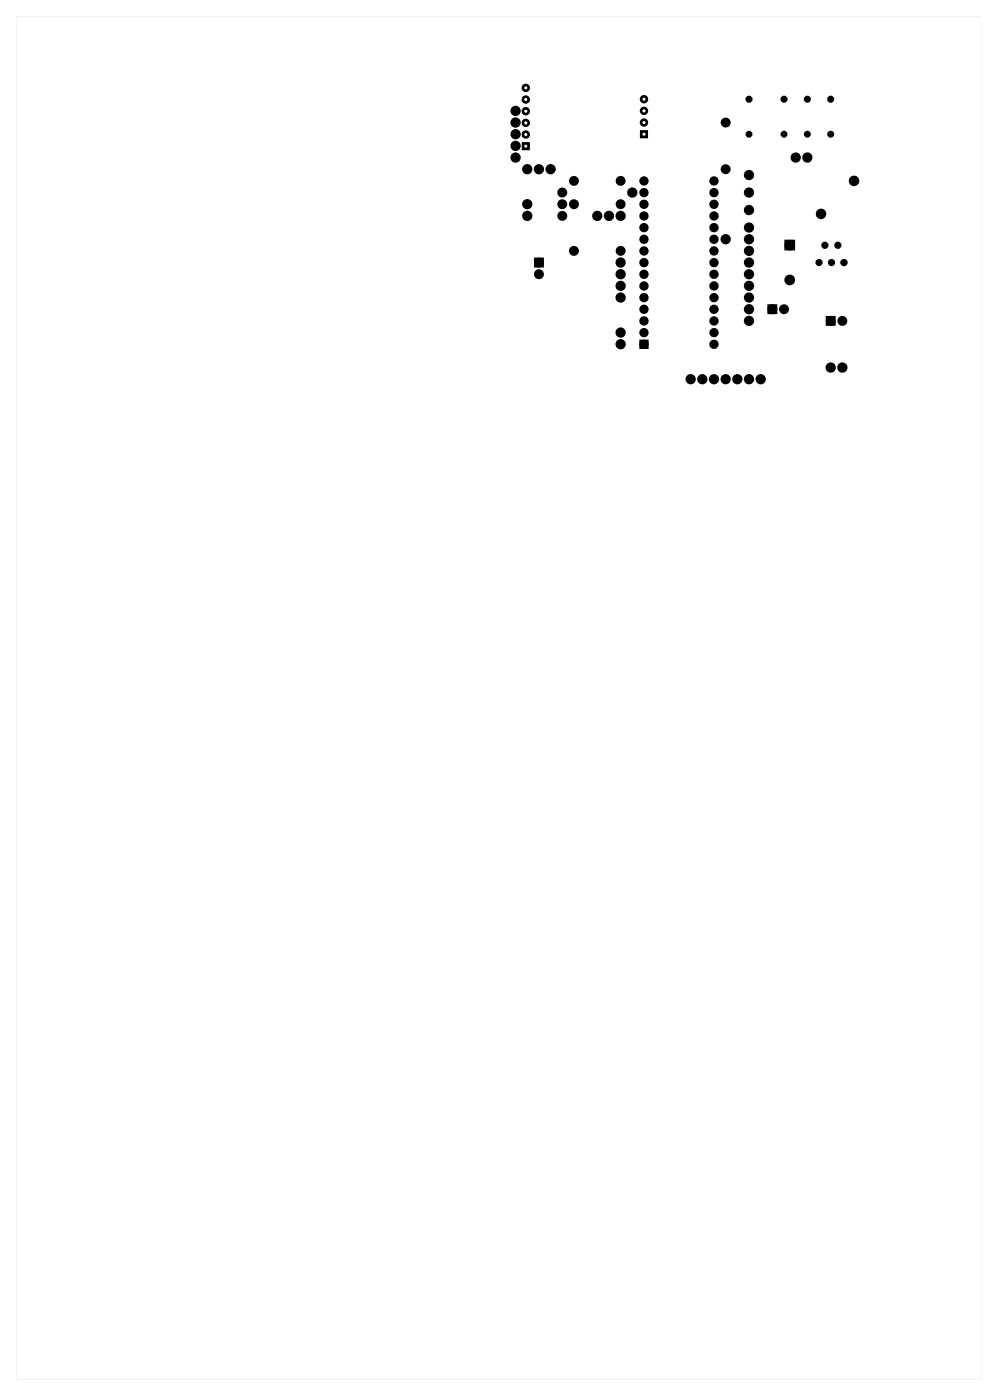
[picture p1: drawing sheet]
<svg xmlns="http://www.w3.org/2000/svg" width="216mm" height="305mm" viewBox="0 0 216 305" stroke-linecap="round" stroke-linejoin="round" font-family="sans-serif">
<g fill="#000">
<path d="M116.6 56.5h1.4v1.4h-1.4zM171.1 52.6h1.6v1.5h-1.6zM139.5 74.3h1.3v1.3h-1.3zM167.4 66.6h1.4v1.4h-1.4zM180.1 69.2h1.4v1.4h-1.4z"/>
<path d="M113.6 19.1a.8 .8 0 0 1 1.6 0 .8 .8 0 0 1-1.6 0zM114 19.1a.47 .47 0 0 0 .9 0 .47 .47 0 0 0-.9 0z"/>
<path d="M3.6 3.6v296.8h209.8v-296.8zM3.6 3.6h209.8v296.8h-209.8z"/>
<path d="M113.6 21.7a.8 .8 0 0 1 1.6 0 .8 .8 0 0 1-1.6 0zM114 21.7a.47 .47 0 0 0 .9 0 .47 .47 0 0 0-.9 0z"/>
<path d="M113.6 24.2a.8 .8 0 0 1 1.6 0 .8 .8 0 0 1-1.6 0zM114 24.2a.47 .47 0 0 0 .9 0 .47 .47 0 0 0-.9 0z"/>
<path d="M113.6 26.8a.8 .8 0 0 1 1.6 0 .8 .8 0 0 1-1.6 0zM114 26.8a.47 .47 0 0 0 .9 0 .47 .47 0 0 0-.9 0z"/>
<path d="M113.6 29.3a.8 .8 0 0 1 1.6 0 .8 .8 0 0 1-1.6 0zM114 29.3a.47 .47 0 0 0 .9 0 .47 .47 0 0 0-.9 0z"/>
<path d="M113.7 31.1h1.5v1.5h-1.5zM114 31.8a.47 .47 0 0 0 .9 0 .47 .47 0 0 0-.9 0z"/>
<path d="M139.4 21.6a.79 .79 0 0 1 1.5 0 .79 .79 0 0 1-1.5 0zM139.7 21.6a.47 .47 0 0 0 .9 0 .47 .47 0 0 0-.9 0z"/>
<path d="M139.4 24.1a.79 .79 0 0 1 1.5 0 .79 .79 0 0 1-1.5 0zM139.7 24.1a.47 .47 0 0 0 .9 0 .47 .47 0 0 0-.9 0z"/>
<path d="M139.4 26.7a.79 .79 0 0 1 1.5 0 .79 .79 0 0 1-1.5 0zM139.7 26.7a.47 .47 0 0 0 .9 0 .47 .47 0 0 0-.9 0z"/>
<path d="M139.4 28.5h1.5v1.5h-1.5zM139.7 29.2a.47 .47 0 0 0 .9 0 .47 .47 0 0 0-.9 0z"/>
</g>
<g fill="none" stroke="#000" stroke-width=".76" stroke-linecap="butt">
<path d="M116.6 56.5h1.4v1.4h-1.4zM171.1 52.6h1.6v1.5h-1.6zM167.4 66.6h1.4v1.4h-1.4zM180.1 69.2h1.4v1.4h-1.4z"/>
<circle cx="112.2" cy="34.3" r=".74"/>
<circle cx="112.2" cy="29.2" r=".74"/>
<circle cx="112.2" cy="31.8" r=".74"/>
<circle cx="112.2" cy="24.1" r=".74"/>
<circle cx="112.2" cy="26.7" r=".74"/>
<circle cx="114.8" cy="36.8" r=".74"/>
<circle cx="117.3" cy="36.8" r=".74"/>
<circle cx="119.8" cy="36.8" r=".74"/>
<circle cx="124.9" cy="39.4" r=".7"/>
<circle cx="135.1" cy="39.4" r=".7"/>
<circle cx="157.9" cy="36.8" r=".7"/>
<circle cx="157.9" cy="26.7" r=".7"/>
<circle cx="163" cy="38.1" r=".74"/>
<circle cx="173.2" cy="34.3" r=".74"/>
<circle cx="175.7" cy="34.3" r=".74"/>
<circle cx="185.9" cy="39.4" r=".76"/>
<circle cx="114.8" cy="44.5" r=".74"/>
<circle cx="114.8" cy="47" r=".74"/>
<circle cx="117.3" cy="59.7" r=".7"/>
<circle cx="117.3" cy="57.2" r=".7"/>
<circle cx="122.4" cy="47" r=".7"/>
<circle cx="122.4" cy="44.5" r=".7"/>
<circle cx="122.4" cy="41.9" r=".7"/>
<circle cx="124.9" cy="44.5" r=".7"/>
<circle cx="124.9" cy="54.6" r=".7"/>
<circle cx="130" cy="47" r=".74"/>
<circle cx="132.5" cy="47" r=".74"/>
<circle cx="135.1" cy="44.5" r=".7"/>
<circle cx="135.1" cy="54.6" r=".7"/>
<circle cx="135.1" cy="57.2" r=".74"/>
<circle cx="135.1" cy="59.7" r=".74"/>
<circle cx="135.1" cy="47" r=".74"/>
<circle cx="137.6" cy="41.9" r=".74"/>
<circle cx="157.9" cy="52.1" r=".74"/>
<circle cx="163" cy="49.5" r=".74"/>
<circle cx="163" cy="45.7" r=".74"/>
<circle cx="163" cy="59.7" r=".74"/>
<circle cx="163" cy="57.2" r=".74"/>
<circle cx="163" cy="41.9" r=".74"/>
<circle cx="163" cy="52.1" r=".74"/>
<circle cx="163" cy="54.6" r=".74"/>
<circle cx="171.9" cy="53.4" r=".79"/>
<circle cx="178.7" cy="46.6" r=".76"/>
<circle cx="135.1" cy="72.4" r=".74"/>
<circle cx="135.1" cy="74.9" r=".74"/>
<circle cx="135.1" cy="62.2" r=".74"/>
<circle cx="135.1" cy="64.8" r=".74"/>
<circle cx="163" cy="69.9" r=".74"/>
<circle cx="163" cy="67.3" r=".74"/>
<circle cx="163" cy="62.2" r=".74"/>
<circle cx="163" cy="64.8" r=".74"/>
<circle cx="168.1" cy="67.3" r=".7"/>
<circle cx="170.6" cy="67.3" r=".7"/>
<circle cx="171.9" cy="60.9" r=".79"/>
<circle cx="180.8" cy="69.9" r=".7"/>
<circle cx="183.3" cy="69.9" r=".7"/>
<circle cx="150.3" cy="82.6" r=".74"/>
<circle cx="152.9" cy="82.6" r=".74"/>
<circle cx="155.4" cy="82.6" r=".74"/>
<circle cx="157.9" cy="82.6" r=".74"/>
<circle cx="160.5" cy="82.6" r=".74"/>
<circle cx="163" cy="82.6" r=".74"/>
<circle cx="165.6" cy="82.6" r=".74"/>
<circle cx="180.8" cy="80" r=".74"/>
<circle cx="183.3" cy="80" r=".74"/>
</g>
<g fill="#000">
<circle cx="112.2" cy="31.8" r=".74"/>
<circle cx="112.2" cy="29.2" r=".74"/>
<circle cx="112.2" cy="24.1" r=".74"/>
<circle cx="112.2" cy="26.7" r=".74"/>
<circle cx="112.2" cy="34.3" r=".74"/>
<circle cx="114.8" cy="36.8" r=".74"/>
<circle cx="117.3" cy="36.8" r=".74"/>
<circle cx="119.8" cy="36.8" r=".74"/>
<circle cx="124.9" cy="39.4" r=".7"/>
<circle cx="135.1" cy="39.4" r=".7"/>
<circle cx="140.2" cy="39.4" r=".67"/>
<circle cx="155.4" cy="39.4" r=".67"/>
<circle cx="157.9" cy="26.7" r=".7"/>
<circle cx="157.9" cy="36.8" r=".7"/>
<circle cx="163" cy="21.6" r=".5"/>
<circle cx="163" cy="29.2" r=".5"/>
<circle cx="163" cy="38.1" r=".74"/>
<circle cx="170.6" cy="21.6" r=".5"/>
<circle cx="170.6" cy="29.2" r=".5"/>
<circle cx="173.2" cy="34.3" r=".74"/>
<circle cx="175.7" cy="34.3" r=".74"/>
<circle cx="175.7" cy="21.6" r=".5"/>
<circle cx="175.7" cy="29.2" r=".5"/>
<circle cx="180.8" cy="29.2" r=".5"/>
<circle cx="180.8" cy="21.6" r=".5"/>
<circle cx="185.9" cy="39.4" r=".76"/>
<circle cx="114.8" cy="47" r=".74"/>
<circle cx="114.8" cy="44.5" r=".74"/>
<circle cx="117.3" cy="59.7" r=".7"/>
<circle cx="117.3" cy="57.2" r=".7"/>
<circle cx="122.4" cy="44.5" r=".7"/>
<circle cx="122.4" cy="41.9" r=".7"/>
<circle cx="122.4" cy="47" r=".7"/>
<circle cx="124.9" cy="54.6" r=".7"/>
<circle cx="124.9" cy="44.5" r=".7"/>
<circle cx="130" cy="47" r=".74"/>
<circle cx="132.5" cy="47" r=".74"/>
<circle cx="135.1" cy="59.7" r=".74"/>
<circle cx="135.1" cy="57.2" r=".74"/>
<circle cx="135.1" cy="54.6" r=".7"/>
<circle cx="135.1" cy="44.5" r=".7"/>
<circle cx="135.1" cy="47" r=".74"/>
<circle cx="137.6" cy="41.9" r=".74"/>
<circle cx="140.2" cy="52.1" r=".67"/>
<circle cx="140.2" cy="49.6" r=".67"/>
<circle cx="140.2" cy="54.6" r=".67"/>
<circle cx="140.2" cy="47" r=".67"/>
<circle cx="140.2" cy="44.5" r=".67"/>
<circle cx="140.2" cy="41.9" r=".67"/>
<circle cx="140.2" cy="57.2" r=".67"/>
<circle cx="140.2" cy="59.7" r=".67"/>
<circle cx="155.4" cy="52.1" r=".67"/>
<circle cx="155.4" cy="49.6" r=".67"/>
<circle cx="155.4" cy="54.6" r=".67"/>
<circle cx="155.4" cy="47" r=".67"/>
<circle cx="155.4" cy="44.5" r=".67"/>
<circle cx="155.4" cy="41.9" r=".67"/>
<circle cx="155.4" cy="59.7" r=".67"/>
<circle cx="155.4" cy="57.2" r=".67"/>
<circle cx="157.9" cy="52.1" r=".74"/>
<circle cx="163" cy="49.5" r=".74"/>
<circle cx="163" cy="45.7" r=".74"/>
<circle cx="163" cy="41.9" r=".74"/>
<circle cx="163" cy="57.2" r=".74"/>
<circle cx="163" cy="59.7" r=".74"/>
<circle cx="163" cy="52.1" r=".74"/>
<circle cx="163" cy="54.6" r=".74"/>
<circle cx="171.9" cy="53.4" r=".79"/>
<circle cx="178.3" cy="57.2" r=".53"/>
<circle cx="178.7" cy="46.6" r=".76"/>
<circle cx="179.5" cy="53.4" r=".53"/>
<circle cx="181" cy="57.2" r=".53"/>
<circle cx="182.4" cy="53.4" r=".53"/>
<circle cx="183.7" cy="57.2" r=".53"/>
<circle cx="135.1" cy="72.4" r=".74"/>
<circle cx="135.1" cy="74.9" r=".74"/>
<circle cx="135.1" cy="62.2" r=".74"/>
<circle cx="135.1" cy="64.8" r=".74"/>
<circle cx="140.2" cy="69.9" r=".67"/>
<circle cx="140.2" cy="67.3" r=".67"/>
<circle cx="140.2" cy="72.4" r=".67"/>
<circle cx="140.2" cy="75" r=".67"/>
<circle cx="140.2" cy="64.8" r=".67"/>
<circle cx="140.2" cy="62.3" r=".67"/>
<circle cx="155.4" cy="69.9" r=".67"/>
<circle cx="155.4" cy="67.3" r=".67"/>
<circle cx="155.4" cy="72.4" r=".67"/>
<circle cx="155.4" cy="75" r=".67"/>
<circle cx="155.4" cy="64.8" r=".67"/>
<circle cx="155.4" cy="62.3" r=".67"/>
<circle cx="163" cy="62.2" r=".74"/>
<circle cx="163" cy="67.3" r=".74"/>
<circle cx="163" cy="64.8" r=".74"/>
<circle cx="163" cy="69.9" r=".74"/>
<circle cx="168.1" cy="67.3" r=".7"/>
<circle cx="170.6" cy="67.3" r=".7"/>
<circle cx="171.9" cy="60.9" r=".79"/>
<circle cx="180.8" cy="69.9" r=".7"/>
<circle cx="183.3" cy="69.9" r=".7"/>
<circle cx="150.3" cy="82.6" r=".74"/>
<circle cx="152.9" cy="82.6" r=".74"/>
<circle cx="155.4" cy="82.6" r=".74"/>
<circle cx="157.9" cy="82.6" r=".74"/>
<circle cx="160.5" cy="82.6" r=".74"/>
<circle cx="163" cy="82.6" r=".74"/>
<circle cx="165.6" cy="82.6" r=".74"/>
<circle cx="180.8" cy="80" r=".74"/>
<circle cx="183.3" cy="80" r=".74"/>
</g>
<g fill="none" stroke="#000" stroke-width=".25">
<path d="M113.7 31.1h1.5v1.5h-1.5zM139.4 28.5h1.5v1.5h-1.5z"/>
<circle cx="114.4" cy="19.1" r=".47"/>
<circle cx="114.4" cy="19.1" r=".79"/>
<circle cx="114.4" cy="24.2" r=".47"/>
<circle cx="114.4" cy="21.7" r=".47"/>
<circle cx="114.4" cy="29.3" r=".47"/>
<circle cx="114.4" cy="26.8" r=".47"/>
<circle cx="114.4" cy="31.8" r=".47"/>
<circle cx="114.4" cy="24.2" r=".79"/>
<circle cx="114.4" cy="29.3" r=".79"/>
<circle cx="114.4" cy="21.7" r=".79"/>
<circle cx="114.4" cy="26.8" r=".79"/>
<circle cx="140.2" cy="26.7" r=".47"/>
<circle cx="140.2" cy="21.6" r=".47"/>
<circle cx="140.2" cy="24.1" r=".47"/>
<circle cx="140.2" cy="29.2" r=".47"/>
<circle cx="140.2" cy="21.6" r=".79"/>
<circle cx="140.2" cy="26.7" r=".79"/>
<circle cx="140.2" cy="24.1" r=".79"/>
</g>
<g fill="none" stroke="#000" stroke-width=".51">
<circle cx="163" cy="29.2" r=".5"/>
<circle cx="170.6" cy="29.2" r=".5"/>
<circle cx="175.7" cy="29.2" r=".5"/>
<circle cx="180.8" cy="29.2" r=".5"/>
</g>
<g fill="none" stroke="#000" stroke-width=".54">
<circle cx="163" cy="21.6" r=".5"/>
<circle cx="170.6" cy="21.6" r=".5"/>
<circle cx="175.7" cy="21.6" r=".5"/>
<circle cx="180.8" cy="21.6" r=".5"/>
</g>
<g fill="none" stroke="#000" stroke-width=".69" stroke-linecap="butt">
<path d="M139.5 74.3h1.3v1.3h-1.3z"/>
<circle cx="140.2" cy="39.4" r=".67"/>
<circle cx="155.4" cy="39.4" r=".67"/>
<circle cx="140.2" cy="52.1" r=".67"/>
<circle cx="140.2" cy="54.6" r=".67"/>
<circle cx="140.2" cy="44.5" r=".67"/>
<circle cx="140.2" cy="47" r=".67"/>
<circle cx="140.2" cy="49.6" r=".67"/>
<circle cx="140.2" cy="41.9" r=".67"/>
<circle cx="140.2" cy="57.2" r=".67"/>
<circle cx="140.2" cy="59.7" r=".67"/>
<circle cx="155.4" cy="52.1" r=".67"/>
<circle cx="155.4" cy="44.5" r=".67"/>
<circle cx="155.4" cy="54.6" r=".67"/>
<circle cx="155.4" cy="41.9" r=".67"/>
<circle cx="155.4" cy="49.6" r=".67"/>
<circle cx="155.4" cy="47" r=".67"/>
<circle cx="155.4" cy="57.2" r=".67"/>
<circle cx="155.4" cy="59.7" r=".67"/>
<circle cx="140.2" cy="75" r=".67"/>
<circle cx="140.2" cy="67.3" r=".67"/>
<circle cx="140.2" cy="64.8" r=".67"/>
<circle cx="140.2" cy="62.3" r=".67"/>
<circle cx="140.2" cy="72.4" r=".67"/>
<circle cx="140.2" cy="69.9" r=".67"/>
<circle cx="155.4" cy="75" r=".67"/>
<circle cx="155.4" cy="67.3" r=".67"/>
<circle cx="155.4" cy="64.8" r=".67"/>
<circle cx="155.4" cy="62.3" r=".67"/>
<circle cx="155.4" cy="72.4" r=".67"/>
<circle cx="155.4" cy="69.9" r=".67"/>
</g>
<g fill="none" stroke="#000" stroke-width=".52">
<circle cx="178.3" cy="57.2" r=".53"/>
<circle cx="179.5" cy="53.4" r=".53"/>
<circle cx="181" cy="57.2" r=".53"/>
<circle cx="182.4" cy="53.4" r=".53"/>
</g>
<circle cx="183.7" cy="57.2" r=".53" fill="none" stroke="#000" stroke-width=".56"/>
</svg>
